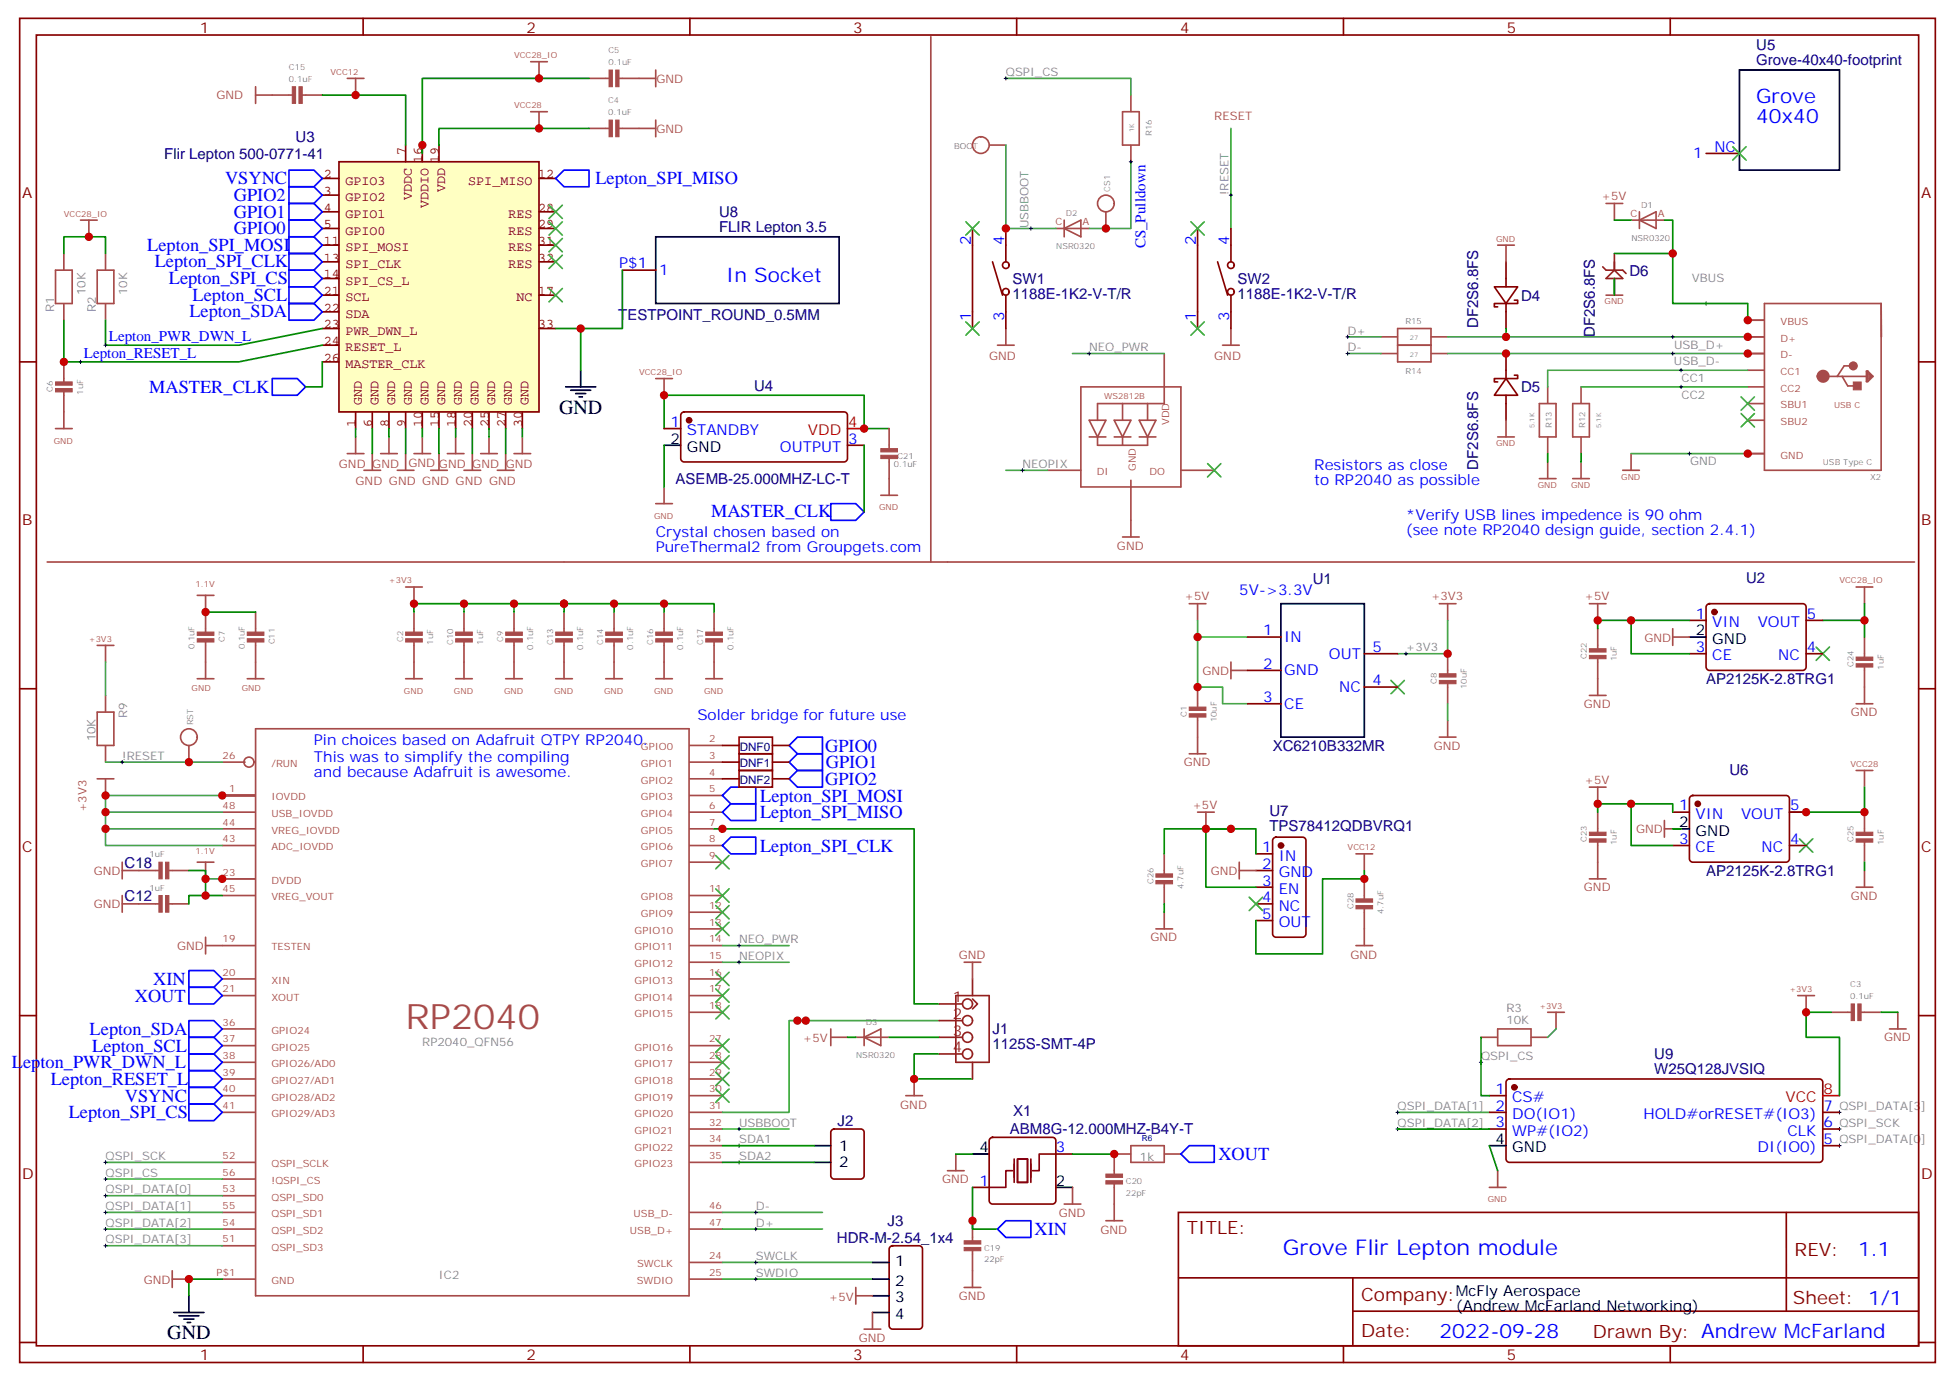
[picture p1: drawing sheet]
<svg xmlns="http://www.w3.org/2000/svg" width="413mm" height="292mm" viewBox="0 0 413 292" stroke-linecap="round" stroke-linejoin="round" font-family="sans-serif">
<defs><g id="words">
<text font-size="7.4" fill="#a54b4b" x="85.8" y="217.7">RP2040</text>
<text font-size="4.6" fill="#00f" x="271.4" y="265.5">Grove Flir Lepton module</text>
<g font-size="4.2" fill="#00f">
<text x="371.6" y="21.9">Grove</text>
<text x="371.6" y="26.1">40x40</text>
<text x="153.7" y="59.6">In Socket</text>
<text x="393.1" y="265.7">1.1</text>
<text x="304.6" y="283.1">2022-09-28</text>
</g>
<g font-size="4.2">
<text x="118.3" y="87.5">GND</text>
<text x="35.4" y="283.3">GND</text>
</g>
<g font-size="3.9" fill="#00f">
<text x="47.6" y="38.9">VSYNC</text>
<text x="126" y="39">Lepton_SPI_MISO</text>
<text x="49.5" y="42.5">GPIO2</text>
<text x="49.5" y="46">GPIO1</text>
<text x="31.2" y="53.1">Lepton_SPI_MOSI</text>
<text x="49.5" y="49.5">GPIO0</text>
<text x="32.7" y="56.5">Lepton_SPI_CLK</text>
<text x="35.7" y="60.1">Lepton_SPI_CS</text>
<text x="40.7" y="63.6">Lepton_SCL</text>
<text x="40.1" y="67.1">Lepton_SDA</text>
<text x="31.6" y="83.1">MASTER_CLK</text>
<text x="150.5" y="109.4">MASTER_CLK</text>
<text x="174.6" y="159">GPIO0</text>
<text x="174.6" y="166.1">GPIO2</text>
<text x="174.7" y="162.5">GPIO1</text>
<text x="160.8" y="173.1">Lepton_SPI_MISO</text>
<text x="160.9" y="169.6">Lepton_SPI_MOSI</text>
<text x="160.8" y="180.2">Lepton_SPI_CLK</text>
<text x="32.4" y="208.4">XIN</text>
<text x="28.5" y="211.9">XOUT</text>
<text x="19" y="219">Lepton_SDA</text>
<text x="2.5" y="226">Lepton_PWR_DWN_L</text>
<text x="19.5" y="222.5">Lepton_SCL</text>
<text x="10.7" y="229.5">Lepton_RESET_L</text>
<text x="26.4" y="233.1">VSYNC</text>
<text x="14.5" y="236.6">Lepton_SPI_CS</text>
<text x="257.8" y="245.3">XOUT</text>
<text x="218.9" y="261.2">XIN</text>
</g>
<g font-size="3.9" fill="#800">
<text x="251.1" y="261.1">TITLE:</text>
<text x="379.7" y="265.7">REV:</text>
<text x="288" y="275.3">Company:</text>
<text x="379.4" y="275.9">Sheet: 1/1</text>
<text x="288" y="282.9">Date:</text>
<text x="337.1" y="283">Drawn By: Andrew McFarland</text>
</g>
<g font-size="3.2" fill="#800">
<text x="42.3" y="6.9">1</text>
<text x="111.4" y="6.9">2</text>
<text x="180.6" y="6.9">3</text>
<text x="249.7" y="6.9">4</text>
<text x="318.8" y="6.9">5</text>
<text x="4.7" y="42">A</text>
<text x="406.5" y="42">A</text>
<text x="4.7" y="111.1">B</text>
<text x="406.5" y="111.1">B</text>
<text x="4.7" y="180.3">C</text>
<text x="406.5" y="180.3">C</text>
<text x="4.7" y="249.4">D</text>
<text x="406.5" y="249.4">D</text>
<text x="42.3" y="287.7">1</text>
<text x="111.4" y="287.7">2</text>
<text x="180.6" y="287.7">3</text>
<text x="249.7" y="287.7">4</text>
<text x="318.8" y="287.7">5</text>
</g>
<g font-size="3.2" fill="#000080">
<text x="371.6" y="10.5">U5</text>
<text x="371.6" y="13.8">Grove-40x40-footprint</text>
<text x="34.7" y="33.6">Flir Lepton 500-0771-41</text>
<text x="62.6" y="30.1">U3</text>
<text x="152.2" y="45.9">U8</text>
<text x="152.2" y="49">FLIR Lepton 3.5</text>
<text x="344.8" y="58.3">D6</text>
<text x="214.2" y="63.2">1188E-1K2-V-T/R</text>
<text x="214.2" y="60">SW1</text>
<text x="261.9" y="63.2">1188E-1K2-V-T/R</text>
<text x="261.9" y="60">SW2</text>
<text x="321.8" y="63.6">D4</text>
<text x="130.8" y="67.7">TESTPOINT_ROUND_0.5MM</text>
<text x="312.8" y="69.4" transform="rotate(-90 312.8 69.4)">DF2S6.8FS</text>
<text x="337.4" y="71.3" transform="rotate(-90 337.4 71.3)">DF2S6.8FS</text>
<text x="159.6" y="82.7">U4</text>
<text x="321.8" y="83">D5</text>
<text x="312.8" y="99.4" transform="rotate(-90 312.8 99.4)">DF2S6.8FS</text>
<text x="143" y="102.4">ASEMB-25.000MHZ-LC-T</text>
<text x="277.8" y="123.5">U1</text>
<text x="369.5" y="123.3">U2</text>
<text x="361" y="144.7">AP2125K-2.8TRG1</text>
<text x="269.3" y="158.8">XC6210B332MR</text>
<text x="366" y="163.9">U6</text>
<text x="268.6" y="172.7">U7</text>
<text x="268.6" y="175.9">TPS78412QDBVRQ1</text>
<text x="26.4" y="183.6">C18</text>
<text x="361" y="185.3">AP2125K-2.8TRG1</text>
<text x="26.4" y="190.6">C12</text>
<text x="210" y="222">1125S-SMT-4P</text>
<text x="210" y="218.8">J1</text>
<text x="350" y="227.2">W25Q128JVSIQ</text>
<text x="350" y="224">U9</text>
<text x="177.2" y="238.3">J2</text>
<text x="213.7" y="240">ABM8G-12.000MHZ-B4Y-T</text>
<text x="214.4" y="236.2">X1</text>
<text x="177.1" y="262.9">HDR-M-2.54_1x4</text>
<text x="187.8" y="259.3">J3</text>
</g>
<g font-size="3.2" fill="#00f">
<text x="358.3" y="33.5">1</text>
<text x="362.8" y="32.1">NC</text>
<text x="205.4" y="51.9" transform="rotate(-90 205.4 51.9)">2</text>
<text x="212.5" y="51.9" transform="rotate(-90 212.5 51.9)">4</text>
<text x="242.4" y="52.5" transform="rotate(-90 242.4 52.5)">CS_Pulldown</text>
<text x="253" y="51.9" transform="rotate(-90 253 51.9)">2</text>
<text x="260.1" y="51.9" transform="rotate(-90 260.1 51.9)">4</text>
<text x="131" y="56.8">P$1</text>
<text x="139.5" y="58.2">1</text>
<text x="205.4" y="68" transform="rotate(-90 205.4 68)">1</text>
<text x="212.5" y="68" transform="rotate(-90 212.5 68)">3</text>
<text x="253" y="68" transform="rotate(-90 253 68)">1</text>
<text x="260.1" y="68" transform="rotate(-90 260.1 68)">3</text>
<text x="17.7" y="75.7">Lepton_RESET_L</text>
<text x="23" y="72.1">Lepton_PWR_DWN_L</text>
<text x="141.8" y="90.3">1</text>
<text x="145.3" y="92.1">STANDBY</text>
<text x="165" y="95.6">OUTPUT</text>
<text x="179.5" y="93.8">3</text>
<text x="278.1" y="99.5">Resistors as close</text>
<text x="278.1" y="102.7">to RP2040 as possible</text>
<text x="138.7" y="113.6">Crystal chosen based on</text>
<text x="297.5" y="110.1">*Verify USB lines impedence is 90 ohm</text>
<text x="297.5" y="113.2">(see note RP2040 design guide, section 2.4.1)</text>
<text x="138.7" y="116.8">PureThermal2 from Groupgets.com</text>
<text x="262.2" y="125.9">5V-&gt;3.3V</text>
<text x="358.8" y="130.9">1</text>
<text x="382.3" y="130.9">5</text>
<text x="267.3" y="134.4">1</text>
<text x="271.7" y="135.8">IN</text>
<text x="290.4" y="137.9">5</text>
<text x="358.8" y="137.9">3</text>
<text x="362.3" y="132.6">VIN</text>
<text x="371.9" y="132.6">VOUT</text>
<text x="382.3" y="137.9">4</text>
<text x="267.3" y="141.5">2</text>
<text x="271.7" y="142.9">GND</text>
<text x="281.2" y="139.3">OUT</text>
<text x="362.3" y="139.7">CE</text>
<text x="376.3" y="139.7">NC</text>
<text x="267.3" y="148.5">3</text>
<text x="271.7" y="149.9">CE</text>
<text x="283.4" y="146.4">NC</text>
<text x="290.4" y="145">4</text>
<text x="147.6" y="152.4">Solder bridge for future use</text>
<text x="66.4" y="157.7">Pin choices based on Adafruit QTPY RP2040.</text>
<text x="66.4" y="161.2">This was to simplify the compiling</text>
<text x="66.4" y="164.4">and because Adafruit is awesome.</text>
<text x="355.3" y="171.4">1</text>
<text x="358.8" y="173.2">VIN</text>
<text x="368.4" y="173.2">VOUT</text>
<text x="378.8" y="171.4">5</text>
<text x="355.3" y="178.5">3</text>
<text x="378.8" y="178.5">4</text>
<text x="267.1" y="180.3">1</text>
<text x="267.1" y="183.8">2</text>
<text x="270.6" y="182">IN</text>
<text x="270.6" y="185.6">GND</text>
<text x="358.8" y="180.3">CE</text>
<text x="372.7" y="180.3">NC</text>
<text x="267.1" y="187.3">3</text>
<text x="267.1" y="190.9">4</text>
<text x="270.6" y="189.1">EN</text>
<text x="267.1" y="194.4">5</text>
<text x="270.6" y="192.6">NC</text>
<text x="270.6" y="196.1">OUT</text>
<text x="316.5" y="231.4">1</text>
<text x="320" y="233.2">CS#</text>
<text x="316.5" y="234.9">2</text>
<text x="316.5" y="238.5">3</text>
<text x="320" y="236.7">DO(IO1)</text>
<text x="347.7" y="236.7">HOLD#orRESET#(IO3)</text>
<text x="385.9" y="238.5">6</text>
<text x="385.9" y="234.9">7</text>
<text x="223.4" y="243.8">3</text>
<text x="320" y="240.2">WP#(IO2)</text>
<text x="371.9" y="243.8">DI(IO0)</text>
<text x="378.2" y="240.2">CLK</text>
<text x="385.9" y="242">5</text>
<text x="207.3" y="250.8">1</text>
</g>
<g font-size="3.2">
<text x="141.8" y="93.8">2</text>
<text x="145.3" y="95.6">GND</text>
<text x="358.8" y="134.4">2</text>
<text x="362.3" y="136.2">GND</text>
<text x="355.3" y="175">2</text>
<text x="358.8" y="176.7">GND</text>
<text x="177.6" y="243.4">1</text>
<text x="207.3" y="243.8">4</text>
<text x="316.5" y="242">4</text>
<text x="320" y="243.8">GND</text>
<text x="177.6" y="246.9">2</text>
<text x="223.4" y="250.8">2</text>
<text x="189.4" y="267.8">1</text>
<text x="189.4" y="272">2</text>
<text x="189.4" y="275.5">3</text>
<text x="308.1" y="274.1">McFly Aerospace</text>
<text x="189.4" y="279">4</text>
<text x="308.1" y="277.3">(Andrew McFarland Networking)</text>
</g>
<g font-size="3.2" fill="#f00">
<text x="171" y="92.1">VDD</text>
<text x="179.5" y="90.3">4</text>
<text x="377.8" y="233.2">VCC</text>
<text x="385.9" y="231.4">8</text>
</g>
<g font-size="3.2" fill="#8d2323">
<text x="201.6" y="212">1</text>
<text x="201.6" y="215.5">2</text>
<text x="201.6" y="219.1">3</text>
<text x="201.6" y="222.6">4</text>
</g>
<g font-size="2.8" fill="#840000">
<text x="85.8" y="32.7" transform="rotate(-90 85.8 32.7)">7</text>
<text x="89.3" y="34.4" transform="rotate(-90 89.3 34.4)">16</text>
<text x="92.9" y="34.4" transform="rotate(-90 92.9 34.4)">19</text>
<text x="68.5" y="37.7">2</text>
<text x="68.5" y="41.2">3</text>
<text x="73.1" y="39.1">GPIO3</text>
<text x="94.2" y="40.7" transform="rotate(-90 94.2 40.7)">VDD</text>
<text x="99.1" y="39.1">SPI_MISO</text>
<text x="113.8" y="37.7">12</text>
<text x="68.5" y="44.8">4</text>
<text x="73.1" y="42.6">GPIO2</text>
<text x="73.1" y="46.1">GPIO1</text>
<text x="87.2" y="42.4" transform="rotate(-90 87.2 42.4)">VDDC</text>
<text x="90.7" y="44.1" transform="rotate(-90 90.7 44.1)">VDDIO</text>
<text x="107.6" y="46.1">RES</text>
<text x="113.8" y="44.8">28</text>
<text x="68.5" y="48.3">5</text>
<text x="68.5" y="51.8">11</text>
<text x="73.1" y="49.7">GPIO0</text>
<text x="73.1" y="53.2">SPI_MOSI</text>
<text x="107.6" y="53.2">RES</text>
<text x="107.6" y="49.7">RES</text>
<text x="113.8" y="51.8">31</text>
<text x="113.8" y="48.3">29</text>
<text x="68.5" y="55.4">13</text>
<text x="68.5" y="58.9">14</text>
<text x="73.1" y="56.7">SPI_CLK</text>
<text x="107.6" y="56.7">RES</text>
<text x="113.8" y="55.4">32</text>
<text x="68.5" y="62.4">21</text>
<text x="68.5" y="65.9">22</text>
<text x="73.1" y="63.8">SCL</text>
<text x="73.1" y="60.2">SPI_CS_L</text>
<text x="109.3" y="63.8">NC</text>
<text x="113.8" y="62.4">17</text>
<text x="68.5" y="69.5">23</text>
<text x="73.1" y="67.3">SDA</text>
<text x="73.1" y="70.8">PWR_DWN_L</text>
<text x="113.8" y="69.5">33</text>
<text x="68.5" y="73">24</text>
<text x="68.5" y="76.5">26</text>
<text x="73.1" y="74.3">RESET_L</text>
<text x="73.1" y="77.9">MASTER_CLK</text>
<text x="76.6" y="85.7" transform="rotate(-90 76.6 85.7)">GND</text>
<text x="80.1" y="85.7" transform="rotate(-90 80.1 85.7)">GND</text>
<text x="83.6" y="85.7" transform="rotate(-90 83.6 85.7)">GND</text>
<text x="87.2" y="85.7" transform="rotate(-90 87.2 85.7)">GND</text>
<text x="90.7" y="85.7" transform="rotate(-90 90.7 85.7)">GND</text>
<text x="94.2" y="85.7" transform="rotate(-90 94.2 85.7)">GND</text>
<text x="97.7" y="85.7" transform="rotate(-90 97.7 85.7)">GND</text>
<text x="101.3" y="85.7" transform="rotate(-90 101.3 85.7)">GND</text>
<text x="104.8" y="85.7" transform="rotate(-90 104.8 85.7)">GND</text>
<text x="108.3" y="85.7" transform="rotate(-90 108.3 85.7)">GND</text>
<text x="111.8" y="85.7" transform="rotate(-90 111.8 85.7)">GND</text>
<text x="75.2" y="90.3" transform="rotate(-90 75.2 90.3)">1</text>
<text x="78.7" y="90.3" transform="rotate(-90 78.7 90.3)">6</text>
<text x="82.3" y="90.3" transform="rotate(-90 82.3 90.3)">8</text>
<text x="85.8" y="90.3" transform="rotate(-90 85.8 90.3)">9</text>
<text x="89.3" y="90.3" transform="rotate(-90 89.3 90.3)">10</text>
<text x="92.9" y="90.3" transform="rotate(-90 92.9 90.3)">15</text>
<text x="96.4" y="90.3" transform="rotate(-90 96.4 90.3)">18</text>
<text x="99.9" y="90.3" transform="rotate(-90 99.9 90.3)">20</text>
<text x="103.4" y="90.3" transform="rotate(-90 103.4 90.3)">25</text>
<text x="107" y="90.3" transform="rotate(-90 107 90.3)">27</text>
<text x="110.5" y="90.3" transform="rotate(-90 110.5 90.3)">30</text>
</g>
<g font-size="2.5" fill="#a54b4b">
<text x="138.9" y="17.6">GND</text>
<text x="45.8" y="21">GND</text>
<text x="138.9" y="28.1">GND</text>
<text x="256.9" y="25.4">RESET</text>
<text x="338.9" y="42.3">+5V</text>
<text x="209.3" y="76.1">GND</text>
<text x="256.9" y="76.1">GND</text>
<text x="71.7" y="99">GND</text>
<text x="78.8" y="99">GND</text>
<text x="86.4" y="98.8">GND</text>
<text x="92.9" y="99">GND</text>
<text x="99.9" y="99">GND</text>
<text x="107" y="99">GND</text>
<text x="75.2" y="102.5">GND GND GND GND GND</text>
<text x="236.3" y="116.4">GND</text>
<text x="250.6" y="127">+5V</text>
<text x="302.8" y="127">+3V3</text>
<text x="335.3" y="127">+5V</text>
<text x="347.9" y="135.7">GND</text>
<text x="254.5" y="142.8">GND</text>
<text x="335.2" y="149.8">GND</text>
<text x="391.6" y="151.5">GND</text>
<text x="303.4" y="158.6">GND</text>
<text x="250.5" y="162.1">GND</text>
<text x="335.3" y="165.8">+5V</text>
<text x="18.3" y="171.8" transform="rotate(-90 18.3 171.8)">+3V3</text>
<text x="252.3" y="171">+5V</text>
<text x="346.2" y="176.3">GND</text>
<text x="19.9" y="185.1">GND</text>
<text x="256.2" y="185.1">GND</text>
<text x="335.2" y="188.6">GND</text>
<text x="391.6" y="190.3">GND</text>
<text x="19.9" y="192.2">GND</text>
<text x="37.5" y="201">GND</text>
<text x="202.9" y="202.9">GND</text>
<text x="243.4" y="199.1">GND</text>
<text x="285.8" y="202.8">GND</text>
<text x="169.9" y="220.4">+5V</text>
<text x="398.7" y="220.3">GND</text>
<text x="190.5" y="234.5">GND</text>
<text x="199.3" y="250.3">GND</text>
<text x="224" y="257.4">GND</text>
<text x="232.8" y="261">GND</text>
<text x="30.4" y="271.6">GND</text>
<text x="175.4" y="275.2">+5V</text>
<text x="202.9" y="275">GND</text>
<text x="181.7" y="284">GND</text>
</g>
<g font-size="2.5" fill="#838383">
<text x="212.8" y="16.1">QSPI_CS</text>
<text x="260" y="41.3" transform="rotate(-90 260 41.3)">!RESET</text>
<text x="217.6" y="48.3" transform="rotate(-90 217.6 48.3)">USBBOOT</text>
<text x="358" y="59.6">VBUS</text>
<text x="11.4" y="66" transform="rotate(-90 11.4 66)">R1</text>
<text x="18.1" y="62.4" transform="rotate(-90 18.1 62.4)">10K</text>
<text x="20.2" y="66" transform="rotate(-90 20.2 66)">R2</text>
<text x="26.9" y="62.4" transform="rotate(-90 26.9 62.4)">10K</text>
<text x="285.2" y="70.8">D+</text>
<text x="230.5" y="74.3">NEO_PWR</text>
<text x="285.2" y="74.3">D-</text>
<text x="354.2" y="77.3">USB_D-</text>
<text x="354.2" y="73.7">USB_D+</text>
<text x="355.8" y="80.8">CC1</text>
<text x="355.8" y="84.3">CC2</text>
<text x="216.4" y="99">NEOPIX</text>
<text x="357.6" y="98.4">GND</text>
<text x="297.5" y="137.8">+3V3</text>
<text x="26.9" y="151.8" transform="rotate(-90 26.9 151.8)">R9</text>
<text x="20.2" y="156.8" transform="rotate(-90 20.2 156.8)">10K</text>
<text x="25.9" y="160.7">!RESET</text>
<text x="156.4" y="203.1">NEOPIX</text>
<text x="156.4" y="199.5">NEO_PWR</text>
<text x="318.7" y="214.1">R3</text>
<text x="89.4" y="221.2">RP2040_QFN56</text>
<text x="318.7" y="216.6">10K</text>
<text x="313.4" y="224.2">QSPI_CS</text>
<text x="156.4" y="238.3">USBBOOT</text>
<text x="295.7" y="234.8">QSPI_DATA[1]</text>
<text x="295.7" y="238.3">QSPI_DATA[2]</text>
<text x="389.2" y="238.3">QSPI_SCK</text>
<text x="389.2" y="234.8">QSPI_DATA[3]</text>
<text x="22.3" y="245.4">QSPI_SCK</text>
<text x="156.4" y="241.9">SDA1</text>
<text x="156.4" y="245.4">SDA2</text>
<text x="241.2" y="245.6">1k</text>
<text x="389.2" y="241.9">QSPI_DATA[0]</text>
<text x="22.3" y="248.9">QSPI_CS</text>
<text x="22.3" y="252.4">QSPI_DATA[0]</text>
<text x="22.3" y="256">QSPI_DATA[1]</text>
<text x="159.9" y="256">D-</text>
<text x="22.3" y="263">QSPI_DATA[3]</text>
<text x="22.3" y="259.5">QSPI_DATA[2]</text>
<text x="159.9" y="259.5">D+</text>
<text x="159.9" y="266.6">SWCLK</text>
<text x="92.9" y="270.6">IC2</text>
<text x="159.9" y="270.1">SWDIO</text>
</g>
<g font-size="2.5" fill="#000080">
<text x="156.5" y="158.8">DNF0</text>
<text x="156.5" y="162.4">DNF1</text>
<text x="156.5" y="165.9">DNF2</text>
</g>
<g font-size="2.1" fill="#a54b4b">
<text x="223.3" y="47.6">C</text>
<text x="229.1" y="47.6">A</text>
<text x="345" y="45.9">C</text>
<text x="350.8" y="45.9">A</text>
<text x="376.8" y="68.8">VBUS</text>
<text x="376.8" y="72.3">D+</text>
<text x="376.8" y="75.8">D-</text>
<text x="376.8" y="79.4">CC1</text>
<text x="376.8" y="82.9">CC2</text>
<text x="247.4" y="89.9" transform="rotate(-90 247.4 89.9)">VDD</text>
<text x="376.8" y="86.4">SBU1</text>
<text x="376.8" y="89.9">SBU2</text>
<text x="232.1" y="100.5">DI</text>
<text x="240.3" y="99.6" transform="rotate(-90 240.3 99.6)">GND</text>
<text x="243.2" y="100.5">DO</text>
<text x="376.8" y="97">GND</text>
<text x="47.1" y="160.5">26</text>
<text x="135.6" y="158.7">GPIO0</text>
<text x="150.1" y="157">2</text>
<text x="150.1" y="160.5">3</text>
<text x="48.5" y="167.6">1</text>
<text x="57.4" y="162.3">/RUN</text>
<text x="135.6" y="162.3">GPIO1</text>
<text x="135.6" y="165.8">GPIO2</text>
<text x="150.1" y="164.1">4</text>
<text x="150.1" y="167.6">5</text>
<text x="47.1" y="171.1">48</text>
<text x="57.4" y="169.3">IOVDD</text>
<text x="57.4" y="172.8">USB_IOVDD</text>
<text x="135.6" y="169.3">GPIO3</text>
<text x="135.6" y="172.8">GPIO4</text>
<text x="150.1" y="171.1">6</text>
<text x="47.1" y="178.2">43</text>
<text x="47.1" y="174.6">44</text>
<text x="57.4" y="179.9">ADC_IOVDD</text>
<text x="57.4" y="176.4">VREG_IOVDD</text>
<text x="135.6" y="179.9">GPIO6</text>
<text x="135.6" y="176.4">GPIO5</text>
<text x="150.1" y="178.2">8</text>
<text x="150.1" y="174.6">7</text>
<text x="47.1" y="185.2">23</text>
<text x="135.6" y="183.4">GPIO7</text>
<text x="150.1" y="181.7">9</text>
<text x="47.1" y="188.7">45</text>
<text x="57.4" y="187">DVDD</text>
<text x="57.4" y="190.5">VREG_VOUT</text>
<text x="135.6" y="190.5">GPIO8</text>
<text x="150.1" y="188.7">11</text>
<text x="134.3" y="197.5">GPIO10</text>
<text x="135.6" y="194">GPIO9</text>
<text x="150.1" y="192.3">12</text>
<text x="150.1" y="195.8">13</text>
<text x="47.1" y="199.3">19</text>
<text x="57.4" y="201.1">TESTEN</text>
<text x="134.3" y="201.1">GPIO11</text>
<text x="150.1" y="199.3">14</text>
<text x="150.1" y="202.9">15</text>
<text x="47.1" y="206.4">20</text>
<text x="47.1" y="209.9">21</text>
<text x="57.4" y="208.1">XIN</text>
<text x="134.3" y="204.6">GPIO12</text>
<text x="134.3" y="208.1">GPIO13</text>
<text x="150.1" y="209.9">17</text>
<text x="150.1" y="206.4">16</text>
<text x="57.4" y="211.6">XOUT</text>
<text x="134.3" y="215.2">GPIO15</text>
<text x="134.3" y="211.6">GPIO14</text>
<text x="150.1" y="213.4">18</text>
<text x="47.1" y="217">36</text>
<text x="47.1" y="220.5">37</text>
<text x="57.4" y="218.7">GPIO24</text>
<text x="150.1" y="220.5">27</text>
<text x="47.1" y="224">38</text>
<text x="47.1" y="227.6">39</text>
<text x="57.4" y="225.8">GPIO26/AD0</text>
<text x="57.4" y="222.2">GPIO25</text>
<text x="134.3" y="222.2">GPIO16</text>
<text x="134.3" y="225.8">GPIO17</text>
<text x="150.1" y="224">28</text>
<text x="150.1" y="227.6">29</text>
<text x="47.1" y="231.1">40</text>
<text x="57.4" y="229.3">GPIO27/AD1</text>
<text x="57.4" y="232.8">GPIO28/AD2</text>
<text x="134.3" y="229.3">GPIO18</text>
<text x="134.3" y="232.8">GPIO19</text>
<text x="150.1" y="231.1">30</text>
<text x="47.1" y="234.6">41</text>
<text x="57.4" y="236.3">GPIO29/AD3</text>
<text x="134.3" y="236.3">GPIO20</text>
<text x="134.3" y="239.9">GPIO21</text>
<text x="150.1" y="234.6">31</text>
<text x="150.1" y="238.1">32</text>
<text x="47.1" y="245.2">52</text>
<text x="134.3" y="243.4">GPIO22</text>
<text x="150.1" y="241.7">34</text>
<text x="150.1" y="245.2">35</text>
<text x="47.1" y="248.7">56</text>
<text x="57.4" y="246.9">QSPI_SCLK</text>
<text x="57.4" y="250.5">!QSPI_CS</text>
<text x="134.3" y="246.9">GPIO23</text>
<text x="47.1" y="252.2">53</text>
<text x="47.1" y="255.8">55</text>
<text x="57.4" y="254">QSPI_SD0</text>
<text x="57.4" y="257.5">QSPI_SD1</text>
<text x="134.1" y="257.5">USB_D-</text>
<text x="150.1" y="255.8">46</text>
<text x="47.1" y="259.3">54</text>
<text x="47.1" y="262.8">51</text>
<text x="57.4" y="261">QSPI_SD2</text>
<text x="133.3" y="261">USB_D+</text>
<text x="150.1" y="259.3">47</text>
<text x="45.8" y="269.9">P$1</text>
<text x="57.4" y="264.6">QSPI_SD3</text>
<text x="134.8" y="268.1">SWCLK</text>
<text x="150.1" y="266.4">24</text>
<text x="150.1" y="269.9">25</text>
<text x="57.4" y="271.6">GND</text>
<text x="134.7" y="271.6">SWDIO</text>
</g>
<g font-size="1.8" fill="#838383">
<text x="128.7" y="11.3">C5</text>
<text x="61.1" y="17.3">0.1uF</text>
<text x="61.1" y="14.8">C15</text>
<text x="128.7" y="13.8">0.1uF</text>
<text x="128.7" y="21.9">C4</text>
<text x="128.7" y="24.3">0.1uF</text>
<text x="243.7" y="28.8" transform="rotate(-90 243.7 28.8)">R16</text>
<text x="201.9" y="31.6">BOOT</text>
<text x="234.9" y="40.6" transform="rotate(-90 234.9 40.6)">CS1</text>
<text x="225.5" y="45.7">D2</text>
<text x="347.2" y="43.9">D1</text>
<text x="223.5" y="52.7">NSR0320</text>
<text x="345.2" y="50.9">NSR0320</text>
<text x="297.4" y="68.6">R15</text>
<text x="11.2" y="82.9" transform="rotate(-90 11.2 82.9)">C6</text>
<text x="17.6" y="83.5" transform="rotate(-90 17.6 83.5)">1uF</text>
<text x="297.4" y="79.2">R14</text>
<text x="328.4" y="90.5" transform="rotate(-90 328.4 90.5)">R13</text>
<text x="335.4" y="90.5" transform="rotate(-90 335.4 90.5)">R12</text>
<text x="189.1" y="98.8">0.1uF</text>
<text x="189.9" y="97">C21</text>
<text x="385.7" y="98.4">USB Type C</text>
<text x="395.7" y="101.6">X2</text>
<text x="41.2" y="137.4" transform="rotate(-90 41.2 137.4)">0.1uF</text>
<text x="47.6" y="135.8" transform="rotate(-90 47.6 135.8)">C7</text>
<text x="51.8" y="137.4" transform="rotate(-90 51.8 137.4)">0.1uF</text>
<text x="58.1" y="136.3" transform="rotate(-90 58.1 136.3)">C11</text>
<text x="85.3" y="135.8" transform="rotate(-90 85.3 135.8)">C2</text>
<text x="91.7" y="136.4" transform="rotate(-90 91.7 136.4)">1uF</text>
<text x="95.9" y="136.4" transform="rotate(-90 95.9 136.4)">C10</text>
<text x="102.3" y="136.4" transform="rotate(-90 102.3 136.4)">1uF</text>
<text x="106.5" y="135.8" transform="rotate(-90 106.5 135.8)">C9</text>
<text x="112.8" y="137.4" transform="rotate(-90 112.8 137.4)">0.1uF</text>
<text x="117" y="136.4" transform="rotate(-90 117 136.4)">C13</text>
<text x="123.4" y="137.4" transform="rotate(-90 123.4 137.4)">0.1uF</text>
<text x="127.6" y="136.4" transform="rotate(-90 127.6 136.4)">C14</text>
<text x="134" y="137.4" transform="rotate(-90 134 137.4)">0.1uF</text>
<text x="138.2" y="136.4" transform="rotate(-90 138.2 136.4)">C16</text>
<text x="144.6" y="137.4" transform="rotate(-90 144.6 137.4)">0.1uF</text>
<text x="148.8" y="136.4" transform="rotate(-90 148.8 136.4)">C17</text>
<text x="155.2" y="137.4" transform="rotate(-90 155.2 137.4)">0.1uF</text>
<text x="335.8" y="139.4" transform="rotate(-90 335.8 139.4)">C22</text>
<text x="342.1" y="139.9" transform="rotate(-90 342.1 139.9)">1uF</text>
<text x="392.2" y="141.1" transform="rotate(-90 392.2 141.1)">C24</text>
<text x="398.6" y="141.7" transform="rotate(-90 398.6 141.7)">1uF</text>
<text x="304" y="144.7" transform="rotate(-90 304 144.7)">C8</text>
<text x="310.4" y="145.7" transform="rotate(-90 310.4 145.7)">10uF</text>
<text x="40.9" y="153.5" transform="rotate(-90 40.9 153.5)">RST</text>
<text x="251.1" y="151.7" transform="rotate(-90 251.1 151.7)">C1</text>
<text x="257.5" y="152.8" transform="rotate(-90 257.5 152.8)">10uF</text>
<text x="335.8" y="178.2" transform="rotate(-90 335.8 178.2)">C23</text>
<text x="342.1" y="178.7" transform="rotate(-90 342.1 178.7)">1uF</text>
<text x="392.2" y="178.2" transform="rotate(-90 392.2 178.2)">C25</text>
<text x="398.6" y="178.7" transform="rotate(-90 398.6 178.7)">1uF</text>
<text x="31.7" y="181.3">1uF</text>
<text x="31.7" y="188.4">1uF</text>
<text x="244" y="187" transform="rotate(-90 244 187)">C26</text>
<text x="250.4" y="188.1" transform="rotate(-90 250.4 188.1)">4.7uF</text>
<text x="286.4" y="192.3" transform="rotate(-90 286.4 192.3)">C28</text>
<text x="292.8" y="193.4" transform="rotate(-90 292.8 193.4)">4.7uF</text>
<text x="391.5" y="208.8">C3</text>
<text x="391.5" y="211.3">0.1uF</text>
<text x="183.2" y="216.8">D3</text>
<text x="181.1" y="223.8">NSR0320</text>
<text x="238.2" y="250.5">C20</text>
<text x="238.2" y="252.9">22pF</text>
<text x="208.2" y="267.1">22pF</text>
<text x="208.2" y="264.6">C19</text>
</g>
<g font-size="1.8" fill="#a54b4b">
<text x="70" y="15.8">VCC12</text>
<text x="108.8" y="12.3">VCC28_IO</text>
<text x="108.8" y="22.9">VCC28</text>
<text x="13.5" y="45.8">VCC28_IO</text>
<text x="316.6" y="51.3">GND</text>
<text x="339.5" y="64.4">GND</text>
<text x="135.2" y="79.3">VCC28_IO</text>
<text x="233.6" y="84.3">WS2812B</text>
<text x="388.1" y="86.3">USB C</text>
<text x="11.4" y="93.8">GND</text>
<text x="316.6" y="94.4">GND</text>
<text x="343" y="101.5">GND</text>
<text x="186" y="107.9">GND</text>
<text x="325.4" y="103.3">GND</text>
<text x="332.5" y="103.3">GND</text>
<text x="138.4" y="109.7">GND</text>
<text x="41.4" y="124.2">1.1V</text>
<text x="82.3" y="123.4">+3V3</text>
<text x="389.2" y="123.4">VCC28_IO</text>
<text x="18.8" y="135.8">+3V3</text>
<text x="40.6" y="146.3">GND</text>
<text x="51.1" y="146.3">GND</text>
<text x="85.5" y="146.8">GND</text>
<text x="96.1" y="146.8">GND</text>
<text x="106.6" y="146.8">GND</text>
<text x="117.2" y="146.8">GND</text>
<text x="127.8" y="146.8">GND</text>
<text x="138.4" y="146.8">GND</text>
<text x="149" y="146.8">GND</text>
<text x="391.6" y="162.2">VCC28</text>
<text x="285.2" y="179.9">VCC12</text>
<text x="41.4" y="180.6">1.1V</text>
<text x="378.6" y="209.9">+3V3</text>
<text x="325.7" y="213.4">+3V3</text>
<text x="314.8" y="254.4">GND</text>
</g>
<text font-size="1.8" fill="#000080" x="241.6" y="241.3">R6</text>
<g font-size="1.4" fill="#838383">
<text x="240" y="28" transform="rotate(-90 240 28)">1K</text>
<text x="298.3" y="72">27</text>
<text x="298.3" y="75.5">27</text>
<text x="324.7" y="90.6" transform="rotate(-90 324.7 90.6)">5.1K</text>
<text x="338.8" y="90.6" transform="rotate(-90 338.8 90.6)">5.1K</text>
</g>
</g></defs>
<g fill="none" stroke="#a64a4a" stroke-width=".35">
<path d="M197 7.8v111.1M209.4 30.7h3.4M237.5 23.6h3.6v7.1h-3.6zM239.3 20.1v3.5M239.3 30.7v3.5M223.4 48.3h3.5M225.2 48.3l3.5-1.7v3.5zM225.2 46.6v3.5M227 48.3h3.5M234 44.9v3.4M316.9 51.9h3.5M318.7 51.9v3.5"/>
<path d="M339.8 43h3.6M341.6 43v3.6M345.1 46.6h3.5M346.9 46.6l3.5-1.8v3.5zM346.9 44.8v3.5M348.7 46.6h3.5M211.1 73h3.5M212.8 69.5v3.5M246.3 74.8v6.9M258.7 73h3.5M260.5 69.5v3.5M292.2 71.3h3.5"/>
<path d="M292.2 74.8h3.5M295.7 73h7.1M295.7 69.5h7.1v7.1h-7.1zM302.8 71.3h3.5M302.8 74.8h3.5M369.8 71.3h3.5M369.8 74.8h3.5M369.8 67.7h3.5M369.8 78.3h3.5M373.3 64.2h24.7v35.3h-24.7zM385.8 79.6h9.1M389.8 79.6l1.2 2h1.6"/>
<path d="M391.6 77.4h-1.4l-1.5 2.2M394.9 78.5h.3l1.1 1.1-1.1 1.1h-.3zM395.2 78.5v2M395.8 79.6v.3l-.3 .3v-1.1l.5 .5M398 64.2l.1 7.1M221.7 99.5h6.9M228.7 81.8h21.2v21.2h-21.2zM230.5 88.9h3.5l-1.8 3.5zM230.5 92.4h3.5M232.2 92.4v1.8h10.6v-1.8M235.8 88.9h3.5l-1.8 3.5zM235.8 92.4h3.5"/>
<path d="M237.5 85.4v3.5M237.5 92.4v1.8M241.1 88.9h3.5l-1.8 3.5zM241.1 92.4h3.5M242.8 85.4v3.5M246.3 81.8v3.6h-14.1v3.5M250 99.5h6.9M316.9 92.4h3.5M318.7 88.9v3.5M325.7 85.4h3.5v7h-3.5zM327.5 81.8v3.5M327.5 92.5v3.5"/>
<path d="M327.5 97.7v3.5M332.8 85.4h3.5v7h-3.5zM334.5 81.8v3.5M334.5 92.5v3.5M334.5 97.7v3.5M343.4 99.5h3.5M345.1 96v3.5M369.8 96h3.5M369.8 85.4h3.5M369.8 81.8h3.5M369.8 88.9h3.5M10 118.9h395.1"/>
<path d="M237.5 113.6h3.6M239.3 101.6v1.4M239.3 103.1v10.5M325.7 101.2h3.5M332.8 101.2h3.5M20.6 136.5h3.5M22.3 136.5v3.6M41.7 125.9h3.6M43.5 125.9v7M43.5 133v1.1M43.5 135.5v1M43.5 136.6v7"/>
<path d="M54.1 129.5v3.4M54.1 133v1.1M54.1 135.5v1M54.1 136.6v7M85.8 124.2h3.6M87.6 124.2v3.5M87.6 129.5v3.4M87.6 133v1.1M87.6 135.5v1M87.6 136.6v7M98.2 129.5v3.4M98.2 133v1.1"/>
<path d="M98.2 135.5v1M98.2 136.6v7M108.8 129.5v3.4M108.8 133v1.1M108.8 135.5v1M108.8 136.6v7M119.3 129.5v3.4M119.3 133v1.1M119.3 135.5v1M119.3 136.6v7M129.9 129.5v3.4M129.9 133v1.1"/>
<path d="M129.9 135.5v1M129.9 136.6v7M140.5 129.5v3.4M140.5 133v1.1M140.5 135.5v1M140.5 136.6v7M151.1 129.5v3.4M151.1 133v1.1M151.1 135.5v1M151.1 136.6v7M251.6 127.7h3.6M253.4 127.7v3.5"/>
<path d="M304.6 127.7h3.5M306.3 127.7v3.5M306.3 138.3v3.5M20.6 150.6h3.5v7.1h-3.5zM22.3 147.1v3.5M22.3 157.7v3.5M40 157.7v3.5M41.7 143.6h3.6M52.3 143.6h3.5M54.1 154.2h91.7v119.9h-91.7zM85.8 143.6h3.6M96.4 143.6h3.5"/>
<path d="M107 143.6h3.5M117.6 143.6h3.5M128.2 143.6h3.5M138.7 143.6h3.6M145.9 157.7h7M149.3 143.6h3.6M251.6 159.5h3.6M253.4 145.3v3.5M253.4 148.9v1M253.4 151.3v1.1M253.4 152.5v7M260.5 141.8h3.5"/>
<path d="M260.5 140.1v3.5M304.6 155.9h3.5M306.3 141.8v1.1M306.3 144.3v1M306.3 145.4v3.5M306.3 152.4v3.5M20.6 164.7h3.5M22.3 164.7v3.6M47 178.9h7M47 161.2h4.9M47 168.3h7M47 171.8h7"/>
<path d="M47 175.3h7M145.9 178.9h7M145.9 161.2h7M145.9 164.7h7M145.9 168.3h7M145.9 171.8h7M145.9 175.3h7M25.9 191.2h7M25.9 189.4v3.6M32.9 191.2h1.1M35.4 191.2h1M36.5 191.2h3.5"/>
<path d="M41.7 182.4h3.6M43.5 182.4v3.5M43.5 198.3v3.5M47 189.4h7M47 185.9h7M145.9 193h7M145.9 189.4h7M145.9 196.5h7M145.9 182.4h7M43.5 200h10.5M47 217.7h7M47 210.6h7"/>
<path d="M47 207.1h7M145.9 210.6h7M145.9 214.1h7M145.9 200h7M145.9 203.6h7M145.9 207.1h7M175.8 219.4h3.5M175.8 217.7v3.5M181.1 219.4h3.5M182.8 219.4l3.6-1.7v3.5zM182.8 217.7v3.5M184.7 219.4h3.4"/>
<path d="M313.4 219.4h3.4M316.9 217.7h7.1v3.5h-7.1zM324 219.4h3.5M327.5 214.1h3.5M329.2 214.1v3.6M380.4 210.6h3.5M382.2 210.6v3.5M387.5 214.1h3.4M391 214.1h1M393.5 214.1h1M394.6 214.1h3.4M399.8 217.7h3.5"/>
<path d="M401.6 214.1v3.6M47 221.2h7M47 224.7h7M47 228.2h7M47 231.8h7M47 235.3h7M145.9 221.2h7M145.9 224.7h7M145.9 228.2h7M145.9 231.8h7M145.9 235.3h7M145.9 238.8h7"/>
<path d="M191.7 231.8h3.5M193.4 228.2v3.6M47 245.9h7M47 256.5h7M47 260h7M47 249.4h7M47 252.9h7M145.9 242.4h7M145.9 245.9h7M145.9 256.5h7M145.9 260h7M315.1 251.2h3.6"/>
<path d="M316.9 247.6v3.6M36.4 270.6h3.6M36.4 268.8v3.5M47 270.6h7M47 263.5h7M145.9 270.6h7M145.9 267.1h7"/>
<circle cx="207.5" cy="30.7" r="1.76"/>
<circle cx="234" cy="43" r="1.76"/>
<circle cx="40" cy="155.9" r="1.76"/>
<circle cx="52.7" cy="161.2" r="1.06"/>
</g>
<g fill="#a64a4a" stroke="#a64a4a" stroke-width=".21">
<path d="M107 135.1h3.5v.7h-3.5z"/>
<path d="M107 133.7h3.5v.7h-3.5z"/>
<path d="M96.4 135.1h3.5v.7h-3.5z"/>
<path d="M96.4 133.7h3.5v.7h-3.5z"/>
<path d="M41.7 133.7h3.6v.7h-3.6z"/>
<path d="M41.7 135.1h3.6v.7h-3.6z"/>
<path d="M52.3 133.7h3.5v.7h-3.5z"/>
<path d="M52.3 135.1h3.5v.7h-3.5z"/>
<path d="M33.6 189.4h.7v3.6h-.7z"/>
<path d="M35 189.4h.7v3.6h-.7z"/>
<path d="M117.6 135.1h3.5v.7h-3.5z"/>
<path d="M117.6 133.7h3.5v.7h-3.5z"/>
<path d="M128.2 135.1h3.5v.7h-3.5z"/>
<path d="M128.2 133.7h3.5v.7h-3.5z"/>
<path d="M138.7 135.1h3.6v.7h-3.6z"/>
<path d="M138.7 133.7h3.6v.7h-3.6z"/>
<path d="M149.3 135.1h3.6v.7h-3.6z"/>
<path d="M149.3 133.7h3.6v.7h-3.6z"/>
<path d="M392.2 80.8h1.6v1.7h-1.6z"/>
<path d="M304.6 143.9h3.5v.7h-3.5z"/>
<path d="M304.6 142.5h3.5v.7h-3.5z"/>
<path d="M251.6 151h3.6v.7h-3.6z"/>
<path d="M251.6 149.6h3.6v.7h-3.6z"/>
<path d="M85.8 135.1h3.6v.7h-3.6z"/>
<path d="M85.8 133.7h3.6v.7h-3.6z"/>
<path d="M391.7 212.4h.7v3.5h-.7z"/>
<path d="M393.1 212.4h.7v3.5h-.7z"/>
</g>
<g fill="none" stroke="#a64a4a" stroke-width="1.4">
<circle cx="385.8" cy="79.6" r=".69"/>
<circle cx="392.1" cy="77.4" r=".28"/>
</g>
<g fill="none" stroke="#4aa64a" stroke-width=".35">
<path d="M212.8 16.6h26.5v3.5M212.8 30.7v17.6h10.6M239.3 34.2v14.1h-8.8M260.5 27.2v21.1M226.9 74.8h19.4M285.2 71.3h7M285.2 74.8h7M306.3 71.3h63.5M306.3 74.8h63.5M369.8 78.3h-42.3v3.5M212.8 99.5h8.9M334.5 81.8h35.3"/>
<path d="M345.1 96h24.7M253.4 131.2v3.6M264 134.8h-10.6v10.5h5.3v3.6h5.3M306.3 131.2v7.1h-10.6M22.3 140.1v7M306.3 148.9v3.5M22.3 161.2h24.7M22.3 171.8h24.7M22.3 175.3h24.7M47 168.3h-24.7v10.6h24.7M43.5 185.9h3.5M152.9 203.6h14.1"/>
<path d="M152.9 200h14.1M168.7 215.9h30M170.5 215.9h-3.5v19.4h-14.1M329.2 217.7l-1.7 1.7M152.9 238.8h14.1M295.7 235.3h19.4M22.3 260h24.7M22.3 256.5h24.7M22.3 252.9h24.7M22.3 245.9h24.7M22.3 249.4h24.7M152.9 260h21.1"/>
<path d="M152.9 256.5h21.1M22.3 263.5h24.7M152.9 267.1h31.7M152.9 270.6h31.7"/>
</g>
<g fill="none" stroke="#000" stroke-width=".21">
<path d="M212.5 16.6h.7M212.8 16.2v.7M217.8 48.3h.7M218.1 48v.7M260.1 41.3h.7M260.5 40.9v.7M230.1 74.8h.7M230.5 74.4v.7M284.8 71.3h.7M284.8 74.8h.7M285.2 70.9v.7M285.2 74.4v.7"/>
<path d="M353.6 71.3h.7M353.6 74.8h.7M353.9 70.9v.7M353.9 74.4v.7M355.4 78.3h.7M355.7 78v.7M360.6 64.2h.8M361 63.9v.7M216 99.5h.7M216.4 99.1v.7M355.4 81.8h.7M355.7 81.5v.7"/>
<path d="M357.1 96h.7M357.5 95.6v.7M297.1 138.3h.8M297.5 137.9v.7M25.5 161.2h.7M25.9 160.9v.7M156.4 199.7v.7M156 203.6h.7M156 200h.7M156.4 203.2v.7M156 238.8h.7M156.4 238.5v.7"/>
<path d="M295.4 235.3h.7M295.4 238.8h.7M295.7 234.9v.8M295.7 238.5v.7M313 224.7h.7M313.4 224.4v.7M388.9 235.3h.7M388.9 238.8h.7M389.2 234.9v.8M389.2 238.5v.7M22 260h.7M22 256.5h.7"/>
<path d="M22 252.9h.7M22 245.9h.7M22 249.4h.7M22.3 245.5v.7M22.3 249.1v.7M22.3 252.6v.7M22.3 256.1v.7M22.3 259.6v.7M156 242.4h.7M156 245.9h.7M156.4 242v.7M156.4 245.5v.7"/>
<path d="M159.6 260h.7M159.6 256.5h.7M159.9 256.1v.7M159.9 259.6v.7M388.9 242.4h.7M389.2 242v.7M22 263.5h.7M22.3 263.2v.7M159.6 267.1h.7M159.6 270.6h.7M159.9 266.7v.7M159.9 270.2v.7"/>
</g>
<g fill="none" stroke="#870000" stroke-width=".35">
<path d="M4.2 3.9h405.3v284.3h-405.3zM7.7 7.4h398.3v277.3h-398.3zM76.8 3.9v3.5M146 3.9v3.5M215.1 3.9v3.5M284.3 3.9v3.5M353.4 3.9v3.5M318.7 55.4v5.3M4.2 76.6h3.5M316.2 60.7h4.9l-2.4 3.5zM318.7 64.2v5.3M318.7 74.8v5.3"/>
<path d="M320.4 63.5h.7v.7h-4.9v.7h.7M320.4 79.4h.7v.7h-4.9v.7h.7M406 76.6h3.5M318.7 80.1l2.4 3.5h-4.9zM318.7 83.6v5.3M4.2 145.7h3.5M406 145.7h3.5M4.2 214.8h3.5M406 214.8h3.5M249.3 256.5h156.7v28.2h-156.7zM378 256.5v20.9M249.4 270.3h156.4"/>
<path d="M286.3 277.4h119.5M286.3 270.3v14.1M4.2 284h3.5M76.8 284.7v3.5M146 284.7v3.5M215.1 284.7v3.5M284.3 284.7v3.5M353.4 284.7v3.5M406 284h3.5"/>
</g>
<g fill="none" stroke="#008700" stroke-width=".35">
<path d="M352.2 46.6h1.7v17.6h15.9v3.5M318.7 69.5v1.8M327.5 96v1.7M334.5 96v1.7M43.5 129.5h10.6M98.2 129.5v-1.8h10.6v1.8M98.2 127.7h-10.6v1.8M108.8 127.7h10.5v1.8M119.3 127.7h21.2v1.8M129.9 127.7v1.8M140.5 127.7h10.6v1.8M43.5 185.9v3.5h3.5"/>
<path d="M43.5 189.4h-3.5v1.8M179.3 219.4h1.8M188.1 219.4h10.6M198.7 223h-5.3v5.2h12.4M47 270.6h-7v3.5"/>
</g>
<path d="M36.8 277.6h6.3M37.9 278.3h4.2M38.9 279h2.1M39.6 279.8h.7M40 274.1v3.5" fill="none" stroke="#000" stroke-width=".35"/>
<path d="M255.5 98.1l2.8 2.8M258.3 98.1l-2.8 2.8M368.4 84l2.8 2.8M368.4 87.5l2.8 2.8M371.2 84l-2.8 2.8M371.2 87.5l-2.8 2.8M294.3 143.9l2.8 2.9M297.1 143.9l-2.8 2.9" fill="none" stroke="#3c3" stroke-width=".35"/>
<path d="M71.7 34.2h42.4v52.9h-42.4z" fill="#ffffc2" stroke="#850000" stroke-width=".35"/>
<g fill="none" stroke="#850000" stroke-width=".35">
<path d="M68.2 37.7h3.5M85.8 30.7v3.5M89.4 30.7v3.5M92.9 30.7v3.5M114.1 37.7h3.5M68.2 41.3h3.5M68.2 44.8h3.5M68.2 48.3h3.5M68.2 51.9h3.5M68.2 55.4h3.5M68.2 58.9h3.5M114.1 44.8h3.5"/>
<path d="M114.1 48.3h3.5M114.1 51.9h3.5M114.1 55.4h3.5M68.2 62.4h3.5M68.2 66h3.5M68.2 69.5h3.5M68.2 73h3.5M68.2 76.6h3.5M114.1 62.4h3.5M114.1 69.5h3.5M75.2 87.1v3.6M78.8 87.1v3.6"/>
<path d="M82.3 87.1v3.6M85.8 87.1v3.6M89.4 87.1v3.6M92.9 87.1v3.6M96.4 87.1v3.6M99.9 87.1v3.6M103.5 87.1v3.6M107 87.1v3.6M110.5 87.1v3.6"/>
</g>
<g fill="none" stroke="#a64a4a" stroke-width=".35">
<path d="M54.1 18.3v3.6M73.5 16.6h3.5M75.2 16.6v3.5M112.3 13.1h3.5M114.1 13.1v3.5M124.6 16.6h3.5M128.2 16.6h1M130.6 16.6h1.1M131.7 16.6h7M138.7 14.8v3.5M54.1 20.1h7M61.1 20.1h1.1"/>
<path d="M63.6 20.1h1.1M64.7 20.1h3.5M112.3 23.6h3.5M114.1 23.6v3.6M124.6 27.2h3.5M128.2 27.2h1M130.6 27.2h1.1M131.7 27.2h7M138.7 25.4v3.5M11.7 57.2h3.6v7h-3.6zM13.5 53.6v3.5M17 46.6h3.6"/>
<path d="M18.8 46.6v3.5M20.6 57.2h3.5v7h-3.5zM22.3 53.6v3.5M341.6 58.9v3.5M13.5 64.3v3.4M13.5 76.6v3.4M22.3 64.3v3.4M339.8 62.4h3.6M11.7 90.7h3.6M13.5 80.1v1M13.5 82.5v1.1M13.5 83.7v7"/>
<path d="M73.5 96h3.5M75.2 92.4v3.6M77 99.5h3.5M78.8 96v3.5M80.5 96h3.6M82.3 92.4v3.6M84.1 99.5h3.5M85.8 96v3.5M87.6 96h3.5M89.4 92.4v3.6M91.1 99.5h3.6M92.9 96v3.5"/>
<path d="M94.7 96h3.5M96.4 92.4v3.6M98.2 99.5h3.5M99.9 96v3.5M101.7 96h3.5M103.5 92.4v3.6M105.2 99.5h3.6M107 96v3.5M108.8 96h3.5M110.5 92.4v3.6M138.7 80.1h3.6M140.5 80.1v3.5"/>
<path d="M188.1 90.7v3.4M188.1 94.2v1M188.1 96.7v1M188.1 97.8v7M138.7 106.5h3.6M140.5 103v3.5M186.4 104.8h3.5M336.3 127.7h3.5M338.1 127.7v3.5M338.1 133v3.5M338.1 136.5v1.1M338.1 139v1.1"/>
<path d="M353.9 134.8h3.6M353.9 133v3.5M392.7 124.2h3.6M394.5 124.2v3.5M394.5 134.8v3.4M394.5 138.3v1M336.3 147.1h3.5M338.1 140.1v7M392.7 148.9h3.6M394.5 140.8v1M394.5 141.9v7M253.4 171.8h3.5"/>
<path d="M255.2 171.8v3.5M336.3 166.5h3.5M338.1 166.5v3.5M338.1 171.8v3.5M338.1 175.3v1.1M338.1 177.8v1.1M338.1 178.9v7M352.2 175.3h3.5M352.2 173.6v3.5M392.7 163h3.6M394.5 163v3.5M394.5 171.8v3.5"/>
<path d="M394.5 175.3v1.1M394.5 177.8v1.1M394.5 178.9v3.5M25.9 184.1h7M25.9 182.4v3.5M32.9 184.1h1.1M35.4 184.1h1M36.5 184.1h3.5M244.6 196.5h3.5M246.3 180.6v3.5M246.3 184.1v1.1M246.3 186.6v1.1"/>
<path d="M246.3 187.7v3.5M246.3 193v3.5M262.2 184.1h3.5M262.2 182.4v3.5M286.9 180.6h3.5M288.7 180.6v3.5M288.7 185.9v3.5M288.7 189.4v1.1M288.7 191.9v1.1M288.7 193v7M336.3 185.9h3.5M392.7 187.7h3.6"/>
<path d="M394.5 184.1v3.6M204 203.6h3.5M205.8 203.6v3.5M286.9 200h3.5M200.5 247.6h3.5M202.2 244.1v3.5M205.8 258.2v3.5M225.2 254.7h3.5M226.9 251.2v3.5M234 258.2h3.5M235.8 247.6v1.1M235.8 250.1v1.1"/>
<path d="M235.8 251.2v7M239.2 244.1h-3.4v3.5M239.3 242.4h7v3.5h-7zM246.4 244.1h3.5M181.1 274.1h3.5M181.1 272.3v3.6M184.6 277.6v3.6M204 272.3h3.5M205.8 261.8v1M205.8 264.2v1.1M205.8 265.3v7M182.8 281.2h3.6"/>
</g>
<g fill="none" stroke="#008700" stroke-width=".35">
<path d="M124.6 16.6h-35.2v15.9M68.2 20.1h17.6v10.6M124.6 27.2h-31.7v3.5M13.5 53.6v-3.5h8.8v3.5M131.7 57.2v12.3h-8.8M341.6 58.9v3.5M341.6 46.6h3.5M341.6 53.6h12.3M13.5 67.7v8.9h37.1l17.6-3.6M22.3 67.7v5.3h28.3l17.6-3.5M68.2 76.6v5.2h-3.5M117.6 69.5h5.3v8.8"/>
<path d="M75.2 90.7v1.7M78.8 90.7v5.3M82.3 90.7v1.7M85.8 90.7v5.3M89.4 90.7v1.7M92.9 90.7v5.3M96.4 90.7v1.7M99.9 90.7v5.3M103.5 90.7v1.7M107 90.7v5.3M110.5 90.7v1.7M140.5 90.7v-7.1h42.3v7.1h5.3"/>
<path d="M140.5 94.2v8.8M182.8 94.2v14.1M345.1 131.2v7.1h12.4M357.5 131.2h-19.4v1.8M394.5 127.7v3.5h-8.8M394.5 131.2v3.6M151.1 175.3h42.3v37.1h5.3M260.5 175.3h-5.3v12.4h10.5M338.1 171.8v-1.8h15.8v1.8M345.1 170v8.9h8.8M353.9 175.3h1.8M394.5 166.5v5.3h-15.9"/>
<path d="M40 184.1h3.5v1.8M246.3 180.6v-5.3h19.4v5.3M246.3 191.2v1.8M288.7 184.1v1.8h-8.8v15.9h-14.2v-7.1M394.5 182.4v1.7M313.4 219.4v12.4h1.7M387.5 214.1h-5.3v5.3h7v12.4M398 214.1h3.6M295.7 238.8h19.4M152.9 242.4h19.4M152.9 245.9h19.4M202.2 244.1h3.6"/>
<path d="M205.8 251.2v8.8h5.3M226.9 244.1h8.9M315.1 242.4l1.8 5.2"/>
</g>
<g fill="none" stroke="#3c3" stroke-width=".35">
<path d="M366.6 31l2.9 2.9M369.5 31l-2.9 2.9M116.2 43.4l2.8 2.8M116.2 46.9l2.8 2.8M116.2 50.4l2.8 2.9M116.2 54l2.8 2.8M119 43.4l-2.8 2.8M119 46.9l-2.8 2.8M119 50.4l-2.8 2.9M119 54l-2.8 2.8M204.4 46.9l2.8 2.8M207.2 46.9l-2.8 2.8"/>
<path d="M252 46.9l2.8 2.8M254.8 46.9l-2.8 2.8M116.2 61l2.8 2.9M119 61l-2.8 2.9M204.4 68.1l2.8 2.8M207.2 68.1l-2.8 2.8M252 68.1l2.8 2.8M254.8 68.1l-2.8 2.8M384.3 136.9l2.8 2.8M387.1 136.9l-2.8 2.8M380.8 177.4l2.8 2.9M383.6 177.4l-2.8 2.9"/>
<path d="M151.4 195.1l2.9 2.8M151.4 191.6l2.9 2.8M151.4 181l2.9 2.8M151.4 188l2.9 2.9M154.3 195.1l-2.9 2.8M154.3 191.6l-2.9 2.8M154.3 181l-2.9 2.8M154.3 188l-2.9 2.9M264.3 189.8l2.9 2.8M267.2 189.8l-2.9 2.8M151.4 205.7l2.9 2.8M151.4 209.2l2.9 2.8"/>
<path d="M151.4 212.7l2.9 2.8M151.4 219.8l2.9 2.8M154.3 205.7l-2.9 2.8M154.3 209.2l-2.9 2.8M154.3 212.7l-2.9 2.8M154.3 219.8l-2.9 2.8M151.4 223.3l2.9 2.8M151.4 226.8l2.9 2.9M151.4 230.4l2.9 2.8M154.3 223.3l-2.9 2.8M154.3 226.8l-2.9 2.9M154.3 230.4l-2.9 2.8"/>
</g>
<g fill="none" stroke="#000" stroke-width=".35">
<path d="M368.1 14.8h21.1v21.2h-21.1zM138.7 50.1h38.9v14.1h-38.9zM122.9 78.3v3.5M119.7 81.8h6.3M120.8 82.5h4.2M121.8 83.3h2.1M122.5 84h.7M140.5 94.2h3.5M271 127.7h17.7v28.2h-17.7zM357.5 134.8h3.5M353.9 175.3h3.6M172.3 242.4h3.5"/>
<path d="M172.3 245.9h3.5M205.8 244.1h3.5M223.4 251.2h3.5M315.1 242.4h3.6M184.6 267.1h3.5M184.6 270.6h3.5M184.6 274.1h3.5M184.6 277.6h3.5"/>
</g>
<g fill="none" stroke="#00f" stroke-width=".35">
<path d="M61.1 36h5.3l1.8 1.7-1.8 1.8h-5.3zM61.1 39.5h5.3l1.8 1.8-1.8 1.7h-5.3zM119.3 36h5.3v3.5h-5.3l-1.7-1.8zM61.1 50.1h5.3l1.8 1.8-1.8 1.7h-5.3zM61.1 57.2h5.3l1.8 1.7-1.8 1.8h-5.3zM61.1 53.6h5.3l1.8 1.8-1.8 1.8h-5.3zM61.1 43h5.3l1.8 1.8-1.8 1.8h-5.3zM61.1 46.6h5.3l1.8 1.7-1.8 1.8h-5.3zM61.1 64.2h5.3l1.8 1.8-1.8 1.7h-5.3zM61.1 60.7h5.3l1.8 1.7-1.8 1.8h-5.3zM57.6 80.1h5.3l1.8 1.7-1.8 1.8h-5.3zM175.8 106.5h5.3l1.7 1.8-1.7 1.8h-5.3z"/>
<path d="M167 157.7l1.7-1.8h5.3v3.6h-5.3zM152.9 178.9l1.7-1.8h5.3v3.5h-5.3zM152.9 171.8l1.7-1.8h5.3v3.6h-5.3zM152.9 168.3l1.7-1.8h5.3v3.5h-5.3zM167 164.7l1.7-1.7h5.3v3.5h-5.3zM167 161.2l1.7-1.7h5.3v3.5h-5.3zM40 219.4h5.3l1.7 1.8-1.7 1.8h-5.3zM40 215.9h5.3l1.7 1.8-1.7 1.7h-5.3zM40 205.3h5.3l1.7 1.8-1.7 1.7h-5.3zM40 208.8h5.3l1.7 1.8-1.7 1.8h-5.3zM40 223h5.3l1.7 1.7-1.7 1.8h-5.3zM40 230h5.3l1.7 1.8-1.7 1.7h-5.3z"/>
<path d="M40 226.5h5.3l1.7 1.7-1.7 1.8h-5.3zM40 233.5h5.3l1.7 1.8-1.7 1.8h-5.3zM211.1 260l1.7-1.8h5.3v3.6h-5.3zM249.9 244.1l1.7-1.7h5.3v3.5h-5.3z"/>
</g>
<path d="M238.9 34.2h.7M239.3 33.9v.7M16.7 76.6h.7M17 76.2v.7M22 73h.7M22.3 72.7v.7" fill="none" stroke="#000" stroke-width=".21"/>
<g fill="#a64a4a" stroke="#a64a4a" stroke-width=".21">
<path d="M128.9 25.4h.7v3.5h-.7z"/>
<path d="M130.3 25.4h.7v3.5h-.7z"/>
<path d="M128.9 14.8h.7v3.5h-.7z"/>
<path d="M130.3 14.8h.7v3.5h-.7z"/>
<path d="M11.7 82.2h3.6v.7h-3.6z"/>
<path d="M11.7 80.8h3.6v.7h-3.6z"/>
<path d="M63.3 18.3h.7v3.6h-.7z"/>
<path d="M61.8 18.3h.7v3.6h-.7z"/>
<path d="M33.6 182.4h.7v3.5h-.7z"/>
<path d="M35 182.4h.7v3.5h-.7z"/>
<path d="M204 262.5h3.5v.7h-3.5z"/>
<path d="M204 263.9h3.5v.7h-3.5z"/>
<path d="M234 249.8h3.5v.7h-3.5z"/>
<path d="M234 248.4h3.5v.7h-3.5z"/>
<path d="M336.3 138.6h3.5v.7h-3.5z"/>
<path d="M336.3 137.2h3.5v.7h-3.5z"/>
<path d="M336.3 177.4h3.5v.8h-3.5z"/>
<path d="M336.3 176h3.5v.7h-3.5z"/>
<path d="M392.7 140.4h3.6v.7h-3.6z"/>
<path d="M392.7 139h3.6v.7h-3.6z"/>
<path d="M392.7 177.4h3.6v.8h-3.6z"/>
<path d="M392.7 176h3.6v.7h-3.6z"/>
<path d="M186.4 96.3h3.5v.7h-3.5z"/>
<path d="M186.4 94.9h3.5v.7h-3.5z"/>
<path d="M244.6 186.3h3.5v.7h-3.5z"/>
<path d="M244.6 184.9h3.5v.7h-3.5z"/>
<path d="M286.9 191.6h3.5v.7h-3.5z"/>
<path d="M286.9 190.1h3.5v.8h-3.5z"/>
</g>
<path d="M156.4 155.9h7v3.6h-7zM156.4 159.5h7v3.5h-7zM156.4 163h7v3.5h-7z" fill="none" stroke="#a10000" stroke-width=".35"/>
<g fill="none" stroke="#870000" stroke-width=".35">
<path d="M361 32.5h7.1M131.7 57.2h7M205.8 48.3v21.2M210 55.4l2.1 7M212.8 48.3v7.1M253.4 48.3v21.2M257.6 55.4l2.2 7M260.5 48.3v7.1M212.8 62.4v7.1M260.5 62.4v7.1M140.5 90.7h3.5M144.3 87.3l.4-.2h33.9a.71 .71 0 0 1 .7 .7v9.2a.76 .76 0 0 1-.7 .7h-33.9a.76 .76 0 0 1-.7-.7v-9.2z"/>
<path d="M179.3 94.2h3.5M264 134.8h7M288.7 138.3h7M357.5 131.2h3.5M357.5 138.3h3.5M361.2 127.9l.5-.2h19.8a.71 .71 0 0 1 .7 .7v12.7a.76 .76 0 0 1-.7 .7h-19.8a.76 .76 0 0 1-.7-.7v-12.7zM382.2 131.2h3.5M382.2 138.3h3.5M152.9 157.7h3.5M163.4 157.7h3.6M264 141.8h7M264 148.9h7"/>
<path d="M288.7 145.3h7M152.9 161.2h3.5M152.9 164.7h3.5M163.4 161.2h3.6M163.4 164.7h3.6M269.5 177.3l.5-.2h5.6a.71 .71 0 0 1 .7 .7v19.8a.76 .76 0 0 1-.7 .7h-5.6a.76 .76 0 0 1-.7-.7v-19.8zM353.9 171.8h3.6M353.9 178.9h3.6M357.7 168.5l.5-.2h19.7a.71 .71 0 0 1 .7 .7v12.7a.76 .76 0 0 1-.7 .7h-19.7a.76 .76 0 0 1-.7-.7v-12.7zM378.6 171.8h3.6M378.6 178.9h3.6M265.7 180.6h3.6"/>
<path d="M265.7 184.1h3.6M265.7 187.7h3.6M265.7 191.2h3.6M265.7 194.7h3.6M176 239l.5-.2h5.6a.71 .71 0 0 1 .7 .7v9.2a.76 .76 0 0 1-.7 .7h-5.6a.76 .76 0 0 1-.7-.7v-9.2zM315.1 231.8h3.6M315.1 235.3h3.6M315.1 238.8h3.6M318.9 228.5l.5-.3h65.6a.71 .71 0 0 1 .7 .8v16.2a.76 .76 0 0 1-.7 .7h-65.6a.76 .76 0 0 1-.7-.7v-16.2zM385.7 235.3h3.5M385.7 238.8h3.5M205.8 251.2h3.5"/>
<path d="M209.5 240.8l.5-.2h12.7a.71 .71 0 0 1 .7 .7v12.7a.76 .76 0 0 1-.7 .7h-12.7a.76 .76 0 0 1-.7-.7v-12.7zM223.4 244.1h3.5M385.7 242.4h3.5M188.4 263.7l.4-.2h5.7a.71 .71 0 0 1 .7 .7v16.3a.76 .76 0 0 1-.7 .7h-5.7a.76 .76 0 0 1-.7-.7v-16.3z"/>
<circle cx="212.8" cy="56.1" r=".71"/>
<circle cx="260.5" cy="56.1" r=".71"/>
<circle cx="212.8" cy="61.7" r=".71"/>
<circle cx="260.5" cy="61.7" r=".71"/>
</g>
<path d="M214.2 247.6h-1.4v3.6h-3.5M214.6 245.2v4.9M215.3 245.2h2.1v4.9h-2.1zM218.1 245.2v4.9M223.4 244.1h-3.5v3.5h-1.4" fill="none" stroke="#870012" stroke-width=".35"/>
<path d="M179.3 90.7h3.5M385.7 231.8h3.5" fill="none" stroke="#f00" stroke-width=".35"/>
<g fill="#870000" stroke="#870000" stroke-width=".35">
<circle cx="145.8" cy="88.9" r=".53"/>
<circle cx="320.4" cy="230" r=".53"/>
<circle cx="362.8" cy="129.5" r=".53"/>
<circle cx="359.2" cy="170" r=".53"/>
<circle cx="271" cy="178.9" r=".53"/>
</g>
<g fill="none" stroke="#8c2424" stroke-width=".35">
<path d="M339.1 56.4l.7 .8h3.6l.7 .7M341.6 57.2l1.8 1.7h-3.6zM341.6 53.6v3.6M341.6 58.9v3.5M198.7 212.4h5M198.7 215.9h5M198.7 219.4h5M202.2 210.6h7.1v14.1h-7.1zM205.8 211.3l1 1.1-1 1M205.8 207.1v3.5M198.7 223h5M205.8 224.7v3.5"/>
<circle cx="204.7" cy="215.9" r="1.06"/>
<circle cx="204.7" cy="212.4" r="1.06"/>
<circle cx="204.7" cy="219.4" r="1.06"/>
<circle cx="204.7" cy="223" r="1.06"/>
</g>
<g fill="#c00">
<circle cx="22.3" cy="168.3" r=".88"/>
<circle cx="22.3" cy="171.8" r=".88"/>
<circle cx="22.3" cy="175.3" r=".88"/>
<circle cx="306.3" cy="138.3" r=".88"/>
<circle cx="40" cy="161.2" r=".88"/>
<circle cx="47" cy="185.9" r=".88"/>
<circle cx="43.5" cy="189.4" r=".88"/>
<circle cx="43.5" cy="185.9" r=".88"/>
<circle cx="40" cy="270.6" r=".88"/>
<circle cx="43.5" cy="129.5" r=".88"/>
<circle cx="108.8" cy="127.7" r=".88"/>
<circle cx="119.3" cy="127.7" r=".88"/>
<circle cx="140.5" cy="127.7" r=".88"/>
<circle cx="98.2" cy="127.7" r=".88"/>
<circle cx="87.6" cy="127.7" r=".88"/>
<circle cx="129.9" cy="127.7" r=".88"/>
<circle cx="369.8" cy="67.7" r=".88"/>
<circle cx="369.8" cy="71.3" r=".88"/>
<circle cx="369.8" cy="74.8" r=".88"/>
<circle cx="369.8" cy="96" r=".88"/>
<circle cx="234" cy="48.3" r=".88"/>
<circle cx="318.7" cy="71.3" r=".88"/>
<circle cx="318.7" cy="74.8" r=".88"/>
<circle cx="47" cy="168.3" r=".88"/>
<circle cx="18.8" cy="50.1" r=".88"/>
<circle cx="89.4" cy="30.7" r=".88"/>
<circle cx="114.1" cy="27.2" r=".88"/>
<circle cx="114.1" cy="16.6" r=".88"/>
<circle cx="75.2" cy="20.1" r=".88"/>
<circle cx="152.9" cy="175.3" r=".88"/>
<circle cx="170.5" cy="215.9" r=".88"/>
<circle cx="168.7" cy="215.9" r=".88"/>
<circle cx="13.5" cy="76.6" r=".88"/>
<circle cx="235.8" cy="244.1" r=".88"/>
<circle cx="205.8" cy="258.2" r=".88"/>
<circle cx="140.5" cy="83.6" r=".88"/>
<circle cx="182.8" cy="90.7" r=".88"/>
<circle cx="122.9" cy="69.5" r=".88"/>
<circle cx="382.2" cy="214.1" r=".88"/>
<circle cx="193.4" cy="228.2" r=".88"/>
<circle cx="212.8" cy="48.3" r=".88"/>
<circle cx="338.1" cy="131.2" r=".88"/>
<circle cx="394.5" cy="171.8" r=".88"/>
<circle cx="338.1" cy="170" r=".88"/>
<circle cx="382.2" cy="171.8" r=".88"/>
<circle cx="394.5" cy="131.2" r=".88"/>
<circle cx="345.1" cy="131.2" r=".88"/>
<circle cx="345.1" cy="170" r=".88"/>
<circle cx="253.4" cy="134.8" r=".88"/>
<circle cx="253.4" cy="145.3" r=".88"/>
<circle cx="353.9" cy="53.6" r=".88"/>
<circle cx="288.7" cy="185.9" r=".88"/>
<circle cx="255.2" cy="175.3" r=".88"/>
<circle cx="260.5" cy="175.3" r=".88"/>
</g>
<use href="#words"/>
</svg>
